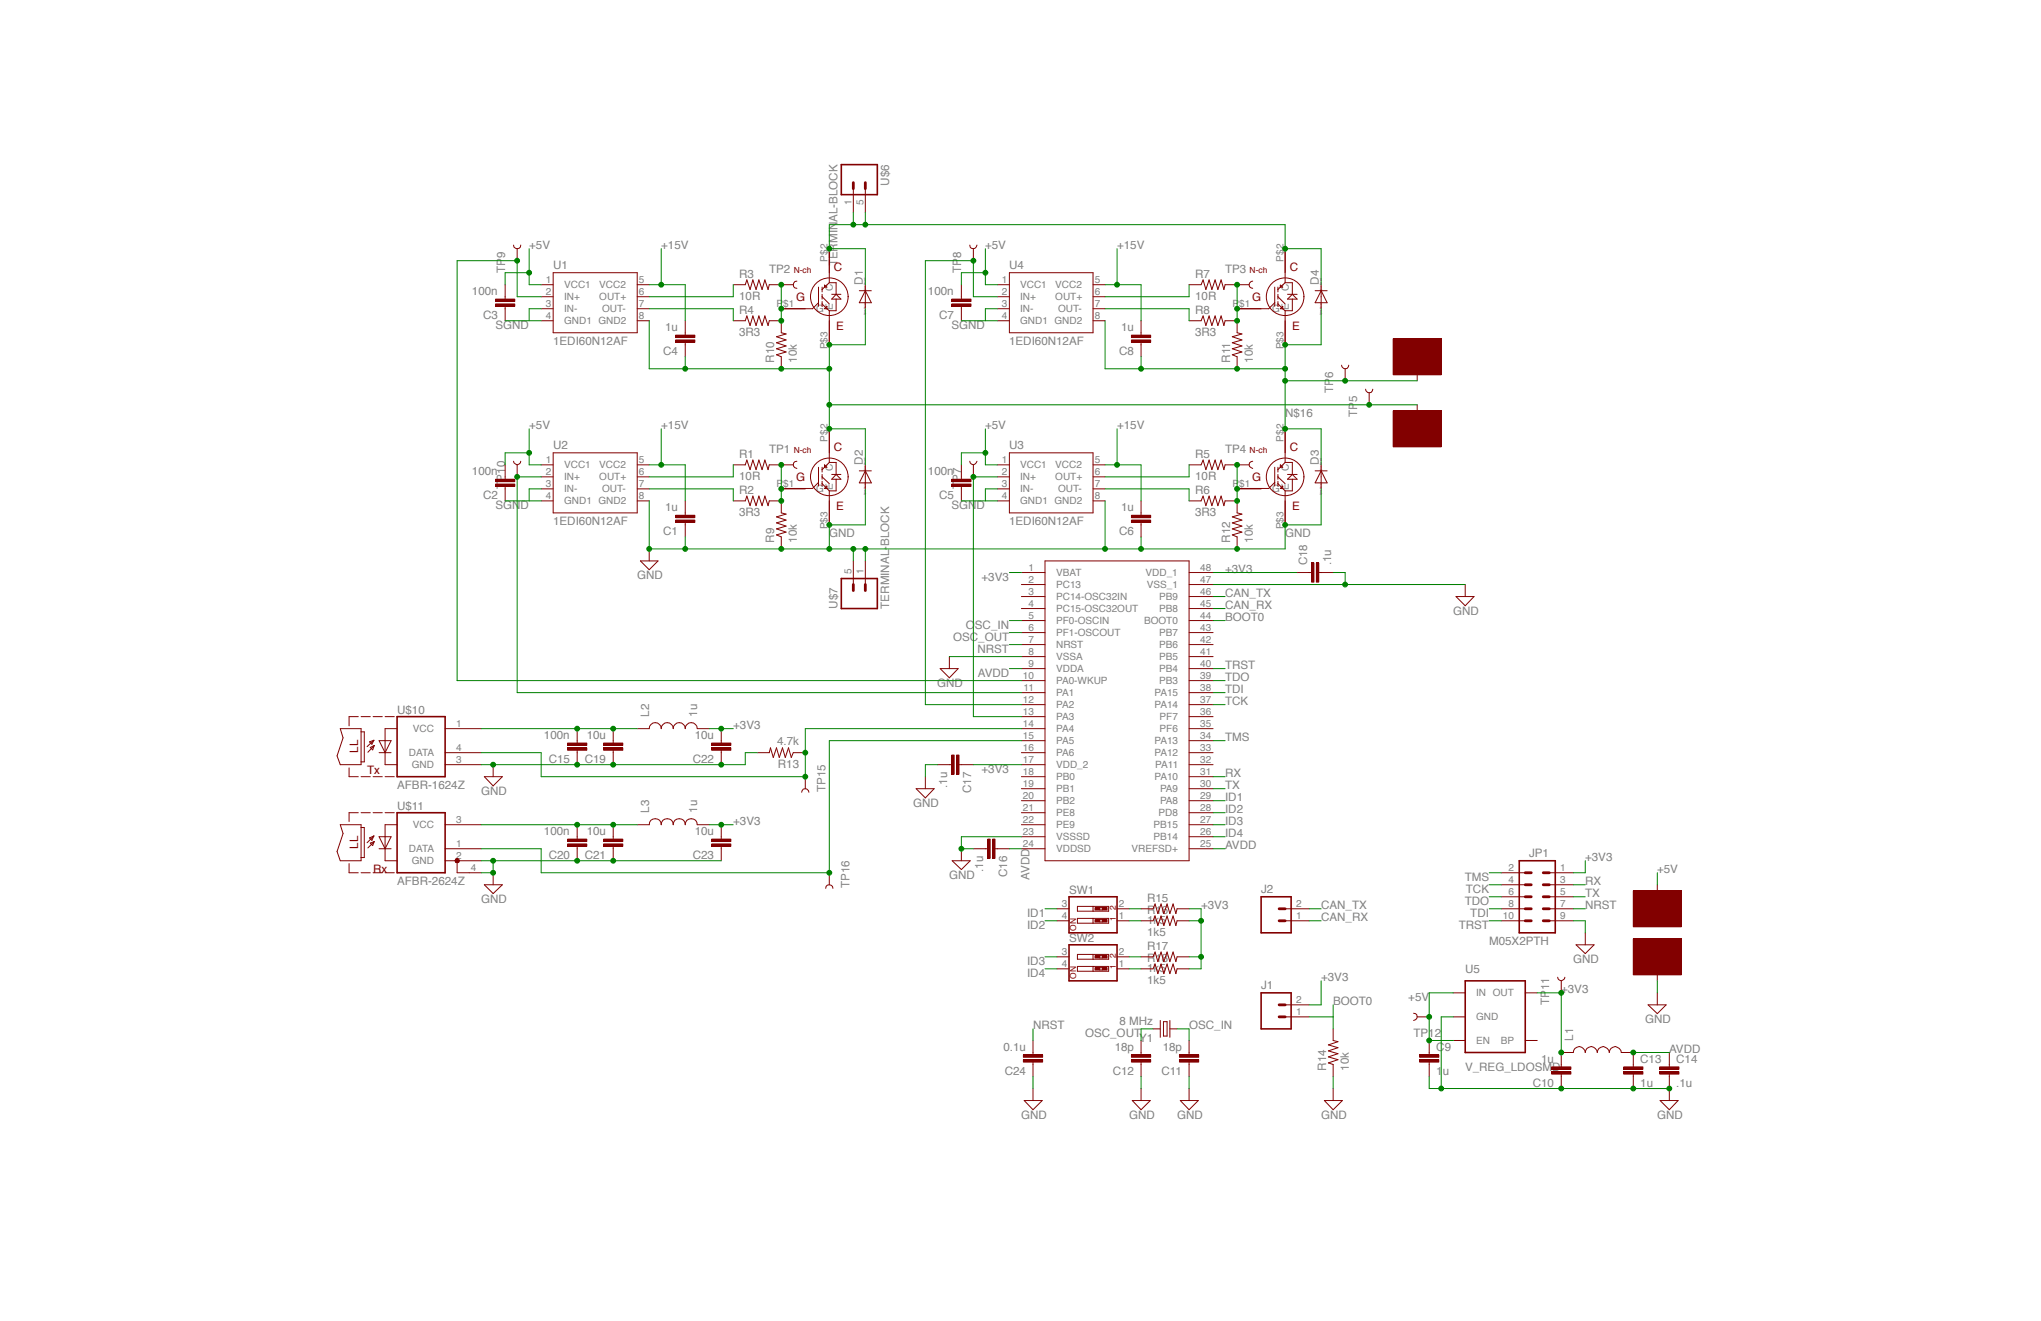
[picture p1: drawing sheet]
<svg xmlns="http://www.w3.org/2000/svg" width="432mm" height="279mm" viewBox="0 0 432 279" stroke-linecap="round" stroke-linejoin="round" font-family="sans-serif">
<defs><g id="words">
<g font-size="2.5" fill="#808080">
<text x="188.1" y="39.3" transform="rotate(-90 188.1 39.3)">U$6</text>
<text x="111.9" y="52.6">+5V</text>
<text x="139.9" y="52.6">+15V</text>
<text x="208.4" y="52.6">+5V</text>
<text x="236.3" y="52.6">+15V</text>
<text x="106.9" y="57.7" transform="rotate(-90 106.9 57.7)">TP9</text>
<text x="117" y="56.9">U1</text>
<text x="156.4" y="58.7">R3</text>
<text x="162.7" y="57.7">TP2</text>
<text x="177.2" y="56.3" transform="rotate(-90 177.2 56.3)">TERMINAL-BLOCK</text>
<text x="203.3" y="57.7" transform="rotate(-90 203.3 57.7)">TP8</text>
<text x="213.5" y="56.9">U4</text>
<text x="252.8" y="58.7">R7</text>
<text x="259.2" y="57.7">TP3</text>
<text x="99.8" y="62.4">100n</text>
<text x="156.4" y="63.5">10R</text>
<text x="182.5" y="60.2" transform="rotate(-90 182.5 60.2)">D1</text>
<text x="196.3" y="62.4">100n</text>
<text x="252.8" y="63.5">10R</text>
<text x="279" y="60.2" transform="rotate(-90 279 60.2)">D4</text>
<text x="102.2" y="67.4">C3</text>
<text x="104.8" y="69.6">SGND</text>
<text x="140.7" y="70">1u</text>
<text x="156.4" y="71.1">3R3</text>
<text x="156.4" y="66.3">R4</text>
<text x="198.7" y="67.4">C7</text>
<text x="201.3" y="69.6">SGND</text>
<text x="237.2" y="70">1u</text>
<text x="252.8" y="71.1">3R3</text>
<text x="252.8" y="66.3">R8</text>
<text x="117" y="72.9">1EDI60N12AF</text>
<text x="140.3" y="75.1">C4</text>
<text x="163.8" y="76.7" transform="rotate(-90 163.8 76.7)">R10</text>
<text x="168.6" y="76.7" transform="rotate(-90 168.6 76.7)">10k</text>
<text x="213.5" y="72.9">1EDI60N12AF</text>
<text x="236.8" y="75.1">C8</text>
<text x="260.2" y="76.7" transform="rotate(-90 260.2 76.7)">R11</text>
<text x="265" y="76.7" transform="rotate(-90 265 76.7)">10k</text>
<text x="282" y="83" transform="rotate(-90 282 83)">TP6</text>
<text x="271.9" y="88.1">N$16</text>
<text x="287.1" y="88.1" transform="rotate(-90 287.1 88.1)">TP5</text>
<text x="111.9" y="90.7">+5V</text>
<text x="117" y="95">U2</text>
<text x="139.9" y="90.7">+15V</text>
<text x="162.7" y="95.7">TP1</text>
<text x="208.4" y="90.7">+5V</text>
<text x="213.5" y="95">U3</text>
<text x="236.3" y="90.7">+15V</text>
<text x="259.2" y="95.7">TP4</text>
<text x="99.8" y="100.4">100n</text>
<text x="156.4" y="101.6">10R</text>
<text x="156.4" y="96.8">R1</text>
<text x="182.5" y="98.3" transform="rotate(-90 182.5 98.3)">D2</text>
<text x="196.3" y="100.4">100n</text>
<text x="252.8" y="101.6">10R</text>
<text x="252.8" y="96.8">R5</text>
<text x="279" y="98.3" transform="rotate(-90 279 98.3)">D3</text>
<text x="102.2" y="105.5">C2</text>
<text x="104.8" y="107.7">SGND</text>
<text x="106.9" y="103.3" transform="rotate(-90 106.9 103.3)">TP10</text>
<text x="156.4" y="104.4">R2</text>
<text x="198.7" y="105.5">C5</text>
<text x="201.3" y="107.7">SGND</text>
<text x="203.3" y="103.3" transform="rotate(-90 203.3 103.3)">TP7</text>
<text x="252.8" y="104.4">R6</text>
<text x="117" y="111">1EDI60N12AF</text>
<text x="140.3" y="113.1">C1</text>
<text x="140.7" y="108">1u</text>
<text x="156.4" y="109.2">3R3</text>
<text x="175.4" y="113.5">GND</text>
<text x="213.5" y="111">1EDI60N12AF</text>
<text x="236.8" y="113.1">C6</text>
<text x="237.2" y="108">1u</text>
<text x="252.8" y="109.2">3R3</text>
<text x="271.9" y="113.5">GND</text>
<text x="163.8" y="114.8" transform="rotate(-90 163.8 114.8)">R9</text>
<text x="168.6" y="114.8" transform="rotate(-90 168.6 114.8)">10k</text>
<text x="260.2" y="114.8" transform="rotate(-90 260.2 114.8)">R12</text>
<text x="265" y="114.8" transform="rotate(-90 265 114.8)">10k</text>
<text x="276.6" y="119.6" transform="rotate(-90 276.6 119.6)">C18</text>
<text x="281.7" y="119.6" transform="rotate(-90 281.7 119.6)">.1u</text>
<text x="134.8" y="122.4">GND</text>
<text x="207.6" y="122.9">+3V3</text>
<text x="259.2" y="121.1">+3V3</text>
<text x="177.2" y="128.7" transform="rotate(-90 177.2 128.7)">U$7</text>
<text x="188.1" y="128.7" transform="rotate(-90 188.1 128.7)">TERMINAL-BLOCK</text>
<text x="259.2" y="131.3">BOOT0</text>
<text x="259.2" y="126.2">CAN_TX</text>
<text x="259.2" y="128.7">CAN_RX</text>
<text x="307.4" y="130">GND</text>
<text x="201.6" y="135.6">OSC_OUT</text>
<text x="204.3" y="133">OSC_IN</text>
<text x="206.8" y="138.1">NRST</text>
<text x="206.9" y="143.2">AVDD</text>
<text x="259.2" y="144">TDO</text>
<text x="259.2" y="141.4">TRST</text>
<text x="198.3" y="145.2">GND</text>
<text x="259.2" y="149">TCK</text>
<text x="259.2" y="146.5">TDI</text>
<text x="84" y="150.9">U$10</text>
<text x="137.3" y="151.6" transform="rotate(-90 137.3 151.6)">L2</text>
<text x="147.5" y="151.6" transform="rotate(-90 147.5 151.6)">1u</text>
<text x="155.1" y="154.1">+3V3</text>
<text x="115.1" y="156.3">100n</text>
<text x="116.1" y="161.3">C15</text>
<text x="123.7" y="161.3">C19</text>
<text x="124.1" y="156.3">10u</text>
<text x="146.6" y="161.3">C22</text>
<text x="147" y="156.3">10u</text>
<text x="164.4" y="157.7">4.7k</text>
<text x="259.2" y="156.6">TMS</text>
<text x="84" y="166.8">AFBR-1624Z</text>
<text x="164.6" y="162.5">R13</text>
<text x="174.6" y="167.6" transform="rotate(-90 174.6 167.6)">TP15</text>
<text x="200.4" y="166.6" transform="rotate(-90 200.4 166.6)">.1u</text>
<text x="205.5" y="167.7" transform="rotate(-90 205.5 167.7)">C17</text>
<text x="207.6" y="163.5">+3V3</text>
<text x="259.2" y="164.3">RX</text>
<text x="259.2" y="166.8">TX</text>
<text x="84" y="171.2">U$11</text>
<text x="101.8" y="168.1">GND</text>
<text x="137.3" y="171.9" transform="rotate(-90 137.3 171.9)">L3</text>
<text x="147.5" y="171.9" transform="rotate(-90 147.5 171.9)">1u</text>
<text x="193.2" y="170.6">GND</text>
<text x="259.2" y="169.3">ID1</text>
<text x="259.2" y="171.9">ID2</text>
<text x="115.1" y="176.6">100n</text>
<text x="124.1" y="176.6">10u</text>
<text x="147" y="176.6">10u</text>
<text x="155.1" y="174.4">+3V3</text>
<text x="259.2" y="179.5">AVDD</text>
<text x="259.2" y="174.4">ID3</text>
<text x="259.2" y="176.9">ID4</text>
<text x="116.1" y="181.6">C20</text>
<text x="123.7" y="181.6">C21</text>
<text x="146.6" y="181.6">C23</text>
<text x="200.8" y="185.8">GND</text>
<text x="208" y="184.4" transform="rotate(-90 208 184.4)">.1u</text>
<text x="213.1" y="185.5" transform="rotate(-90 213.1 185.5)">C16</text>
<text x="323.5" y="181.3">JP1</text>
<text x="335.3" y="182">+3V3</text>
<text x="350.6" y="184.6">+5V</text>
<text x="84" y="187.1">AFBR-2624Z</text>
<text x="101.8" y="190.9">GND</text>
<text x="179.7" y="187.9" transform="rotate(-90 179.7 187.9)">TP16</text>
<text x="217.8" y="186.1" transform="rotate(-90 217.8 186.1)">AVDD</text>
<text x="226.2" y="189">SW1</text>
<text x="242.7" y="190.7">R15</text>
<text x="266.8" y="188.9">J2</text>
<text x="309.9" y="186.3">TMS</text>
<text x="309.9" y="191.4">TDO</text>
<text x="310.1" y="188.9">TCK</text>
<text x="335.3" y="187.1">RX</text>
<text x="335.3" y="189.6">TX</text>
<text x="217.3" y="194">ID1</text>
<text x="217.3" y="196.5">ID2</text>
<text x="242.7" y="195.5">1k5</text>
<text x="242.7" y="193.2">R16</text>
<text x="254.1" y="192.2">+3V3</text>
<text x="279.5" y="192.2">CAN_TX</text>
<text x="279.5" y="194.7">CAN_RX</text>
<text x="308.6" y="196.5">TRST</text>
<text x="311.1" y="194">TDI</text>
<text x="335.3" y="192.2">NRST</text>
<text x="226.2" y="199.2">SW2</text>
<text x="242.7" y="198">1k5</text>
<text x="242.7" y="200.8">R17</text>
<text x="242.7" y="203.4">R18</text>
<text x="315" y="199.8">M05X2PTH</text>
<text x="332.8" y="203.6">GND</text>
<text x="217.3" y="204.1">ID3</text>
<text x="217.3" y="206.6">ID4</text>
<text x="242.7" y="205.6">1k5</text>
<text x="242.7" y="208.2">1k5</text>
<text x="266.8" y="209.2">J1</text>
<text x="279.5" y="207.4">+3V3</text>
<text x="310" y="205.9">U5</text>
<text x="330.3" y="209.9">+3V3</text>
<text x="282" y="212.5">BOOT0</text>
<text x="297.9" y="211.7">+5V</text>
<text x="327.7" y="212.5" transform="rotate(-90 327.7 212.5)">TP11</text>
<text x="218.6" y="217.6">NRST</text>
<text x="229.6" y="219.3">OSC_OUT</text>
<text x="236.8" y="216.8">8 MHz</text>
<text x="241" y="220.3">Y1</text>
<text x="251.6" y="217.6">OSC_IN</text>
<text x="299" y="219.3">TP12</text>
<text x="332.8" y="220.1" transform="rotate(-90 332.8 220.1)">L1</text>
<text x="348" y="216.3">GND</text>
<text x="212.3" y="222.2">0.1u</text>
<text x="212.6" y="227.3">C24</text>
<text x="235.4" y="227.3">C12</text>
<text x="235.8" y="222.2">18p</text>
<text x="245.7" y="227.3">C11</text>
<text x="246" y="222.2">18p</text>
<text x="280.5" y="226.4" transform="rotate(-90 280.5 226.4)">R14</text>
<text x="285.3" y="226.4" transform="rotate(-90 285.3 226.4)">10k</text>
<text x="303.9" y="227.3">1u</text>
<text x="303.9" y="222.2">C9</text>
<text x="310" y="226.4">V_REG_LDOSMD</text>
<text x="326" y="224.8">1u</text>
<text x="347" y="224.8">C13</text>
<text x="353.1" y="222.6">AVDD</text>
<text x="354.6" y="224.8">C14</text>
<text x="324.3" y="229.9">C10</text>
<text x="347" y="229.9">1u</text>
<text x="354.6" y="229.9">.1u</text>
<text x="216" y="236.6">GND</text>
<text x="238.9" y="236.6">GND</text>
<text x="249" y="236.6">GND</text>
<text x="279.5" y="236.6">GND</text>
<text x="350.6" y="236.6">GND</text>
</g>
<g font-size="2.5" fill="#820000">
<text x="176.4" y="57.2">C</text>
<text x="272.9" y="57.2">C</text>
<text x="168.4" y="63.7">G</text>
<text x="264.9" y="63.7">G</text>
<text x="176.9" y="69.7">E</text>
<text x="273.4" y="69.7">E</text>
<text x="176.4" y="95.3">C</text>
<text x="272.9" y="95.3">C</text>
<text x="168.4" y="101.8">G</text>
<text x="264.9" y="101.8">G</text>
<text x="176.9" y="107.8">E</text>
<text x="273.4" y="107.8">E</text>
<text x="75.8" y="159.2" transform="rotate(-90 75.8 159.2)">LL</text>
<text x="77.7" y="163.6">Tx</text>
<text x="75.8" y="179.5" transform="rotate(-90 75.8 179.5)">LL</text>
<text x="78.9" y="184.6">Rx</text>
</g>
<g font-size="2.1" fill="#808080">
<text x="180.1" y="43.4" transform="rotate(-90 180.1 43.4)">1</text>
<text x="182.7" y="43.4" transform="rotate(-90 182.7 43.4)">5</text>
<text x="115.5" y="59.8">1</text>
<text x="135.1" y="59.8">5</text>
<text x="175.1" y="55.3" transform="rotate(-90 175.1 55.3)">P$2</text>
<text x="211.9" y="59.8">1</text>
<text x="231.6" y="59.8">5</text>
<text x="271.5" y="55.3" transform="rotate(-90 271.5 55.3)">P$2</text>
<text x="115.5" y="62.4">2</text>
<text x="115.5" y="64.9">3</text>
<text x="119.4" y="61">VCC1</text>
<text x="119.4" y="63.5">IN+</text>
<text x="126.8" y="63.5">OUT+</text>
<text x="126.8" y="61">VCC2</text>
<text x="135.1" y="64.9">7</text>
<text x="135.1" y="62.4">6</text>
<text x="164.3" y="64.9">P$1</text>
<text x="176.2" y="65.5" transform="rotate(-90 176.2 65.5)">E</text>
<text x="176.2" y="61.5" transform="rotate(-90 176.2 61.5)">C</text>
<text x="211.9" y="62.4">2</text>
<text x="211.9" y="64.9">3</text>
<text x="215.8" y="61">VCC1</text>
<text x="215.8" y="63.5">IN+</text>
<text x="223.3" y="63.5">OUT+</text>
<text x="223.3" y="61">VCC2</text>
<text x="231.6" y="64.9">7</text>
<text x="231.6" y="62.4">6</text>
<text x="260.7" y="64.9">P$1</text>
<text x="272.6" y="65.5" transform="rotate(-90 272.6 65.5)">E</text>
<text x="272.6" y="61.5" transform="rotate(-90 272.6 61.5)">C</text>
<text x="115.5" y="67.5">4</text>
<text x="119.4" y="66">IN-</text>
<text x="119.4" y="68.6">GND1 GND2</text>
<text x="127.4" y="66">OUT-</text>
<text x="135.1" y="67.5">8</text>
<text x="172.7" y="66">G</text>
<text x="211.9" y="67.5">4</text>
<text x="215.8" y="66">IN-</text>
<text x="215.8" y="68.6">GND1 GND2</text>
<text x="223.8" y="66">OUT-</text>
<text x="231.6" y="67.5">8</text>
<text x="269.1" y="66">G</text>
<text x="175.1" y="73.9" transform="rotate(-90 175.1 73.9)">P$3</text>
<text x="271.5" y="73.9" transform="rotate(-90 271.5 73.9)">P$3</text>
<text x="175.1" y="93.4" transform="rotate(-90 175.1 93.4)">P$2</text>
<text x="271.5" y="93.4" transform="rotate(-90 271.5 93.4)">P$2</text>
<text x="115.5" y="97.9">1</text>
<text x="115.5" y="100.5">2</text>
<text x="119.4" y="99">VCC1</text>
<text x="119.4" y="101.6">IN+</text>
<text x="126.8" y="101.6">OUT+</text>
<text x="126.8" y="99">VCC2</text>
<text x="135.1" y="100.5">6</text>
<text x="135.1" y="97.9">5</text>
<text x="176.2" y="99.6" transform="rotate(-90 176.2 99.6)">C</text>
<text x="211.9" y="97.9">1</text>
<text x="211.9" y="100.5">2</text>
<text x="215.8" y="99">VCC1</text>
<text x="215.8" y="101.6">IN+</text>
<text x="223.3" y="101.6">OUT+</text>
<text x="223.3" y="99">VCC2</text>
<text x="231.6" y="100.5">6</text>
<text x="231.6" y="97.9">5</text>
<text x="272.6" y="99.6" transform="rotate(-90 272.6 99.6)">C</text>
<text x="115.5" y="103">3</text>
<text x="115.5" y="105.5">4</text>
<text x="119.4" y="104.1">IN-</text>
<text x="119.4" y="106.6">GND1 GND2</text>
<text x="127.4" y="104.1">OUT-</text>
<text x="135.1" y="105.5">8</text>
<text x="135.1" y="103">7</text>
<text x="164.3" y="103">P$1</text>
<text x="172.7" y="104.1">G</text>
<text x="176.2" y="103.6" transform="rotate(-90 176.2 103.6)">E</text>
<text x="211.9" y="103">3</text>
<text x="211.9" y="105.5">4</text>
<text x="215.8" y="104.1">IN-</text>
<text x="215.8" y="106.6">GND1 GND2</text>
<text x="223.8" y="104.1">OUT-</text>
<text x="231.6" y="105.5">8</text>
<text x="231.6" y="103">7</text>
<text x="260.7" y="103">P$1</text>
<text x="269.1" y="104.1">G</text>
<text x="272.6" y="103.6" transform="rotate(-90 272.6 103.6)">E</text>
<text x="175.1" y="111.9" transform="rotate(-90 175.1 111.9)">P$3</text>
<text x="271.5" y="111.9" transform="rotate(-90 271.5 111.9)">P$3</text>
<text x="180.1" y="121.3" transform="rotate(-90 180.1 121.3)">5</text>
<text x="182.7" y="121.3" transform="rotate(-90 182.7 121.3)">1</text>
<text x="217.6" y="120.8">1</text>
<text x="217.6" y="123.3">2</text>
<text x="217.6" y="125.8">3</text>
<text x="223.4" y="121.9">VBAT</text>
<text x="223.4" y="124.4">PC13</text>
<text x="242.4" y="121.9">VDD_1</text>
<text x="242.6" y="124.4">VSS_1</text>
<text x="253.9" y="125.8">46</text>
<text x="253.9" y="123.3">47</text>
<text x="253.9" y="120.8">48</text>
<text x="217.6" y="128.4">4</text>
<text x="217.6" y="130.9">5</text>
<text x="223.4" y="127">PC14-OSC32IN</text>
<text x="223.4" y="129.5">PC15-OSC32OUT</text>
<text x="245.3" y="129.5">PB8</text>
<text x="245.3" y="127">PB9</text>
<text x="253.9" y="130.9">44</text>
<text x="253.9" y="128.4">45</text>
<text x="217.6" y="133.4">6</text>
<text x="217.6" y="136">7</text>
<text x="223.4" y="132">PF0-OSCIN</text>
<text x="223.4" y="134.6">PF1-OSCOUT</text>
<text x="223.4" y="137.1">NRST</text>
<text x="242" y="132">BOOT0</text>
<text x="245.3" y="137.1">PB6</text>
<text x="245.3" y="134.6">PB7</text>
<text x="253.9" y="136">42</text>
<text x="253.9" y="133.4">43</text>
<text x="216.4" y="143.6">10</text>
<text x="217.6" y="138.5">8</text>
<text x="217.6" y="141.1">9</text>
<text x="223.4" y="139.6">VSSA</text>
<text x="223.4" y="142.2">VDDA</text>
<text x="245.3" y="142.2">PB4</text>
<text x="245.3" y="139.6">PB5</text>
<text x="253.9" y="143.6">39</text>
<text x="253.9" y="141.1">40</text>
<text x="253.9" y="138.5">41</text>
<text x="216.4" y="148.7">12</text>
<text x="216.6" y="146.1">11</text>
<text x="223.4" y="144.7">PA0-WKUP</text>
<text x="223.4" y="147.3">PA1</text>
<text x="223.4" y="149.8">PA2</text>
<text x="244.2" y="149.8">PA14</text>
<text x="244.2" y="147.3">PA15</text>
<text x="245.3" y="144.7">PB3</text>
<text x="253.9" y="148.7">37</text>
<text x="253.9" y="146.1">38</text>
<text x="87.3" y="154.9">VCC</text>
<text x="96.5" y="153.8">1</text>
<text x="216.4" y="151.2">13</text>
<text x="216.4" y="153.8">14</text>
<text x="223.4" y="152.3">PA3</text>
<text x="223.4" y="154.9">PA4</text>
<text x="245.3" y="152.3">PF7</text>
<text x="245.3" y="154.9">PF6</text>
<text x="253.9" y="151.2">36</text>
<text x="253.9" y="153.8">35</text>
<text x="86.5" y="159.9">DATA</text>
<text x="96.5" y="158.8">4</text>
<text x="96.5" y="161.4">3</text>
<text x="216.4" y="156.3">15</text>
<text x="216.4" y="158.8">16</text>
<text x="216.4" y="161.4">17</text>
<text x="223.4" y="157.4">PA5</text>
<text x="223.4" y="159.9">PA6</text>
<text x="244.2" y="159.9">PA12</text>
<text x="244.2" y="157.4">PA13</text>
<text x="253.9" y="161.4">32</text>
<text x="253.9" y="158.8">33</text>
<text x="253.9" y="156.3">34</text>
<text x="87.1" y="162.5">GND</text>
<text x="216.4" y="163.9">18</text>
<text x="216.4" y="166.4">19</text>
<text x="223.4" y="165">PB0</text>
<text x="223.4" y="167.6">PB1</text>
<text x="223.4" y="162.5">VDD_2</text>
<text x="244.2" y="165">PA10</text>
<text x="244.4" y="162.5">PA11</text>
<text x="245.4" y="167.6">PA9</text>
<text x="253.9" y="166.4">30</text>
<text x="253.9" y="163.9">31</text>
<text x="216.4" y="169">20</text>
<text x="216.4" y="171.5">21</text>
<text x="223.4" y="170.1">PB2</text>
<text x="223.4" y="172.6">PE8</text>
<text x="245.1" y="172.6">PD8</text>
<text x="245.4" y="170.1">PA8</text>
<text x="253.9" y="171.5">28</text>
<text x="253.9" y="169">29</text>
<text x="87.3" y="175.2">VCC</text>
<text x="96.5" y="174.1">3</text>
<text x="96.5" y="179.1">1</text>
<text x="216.4" y="174.1">22</text>
<text x="216.4" y="176.6">23</text>
<text x="216.4" y="179.1">24</text>
<text x="223.4" y="175.2">PE9</text>
<text x="223.4" y="177.7">VSSSD</text>
<text x="244.1" y="177.7">PB14</text>
<text x="244.1" y="175.2">PB15</text>
<text x="253.9" y="179.1">25</text>
<text x="253.9" y="176.6">26</text>
<text x="253.9" y="174.1">27</text>
<text x="86.5" y="180.2">DATA</text>
<text x="87.1" y="182.8">GND</text>
<text x="96.5" y="181.7">2</text>
<text x="99.6" y="184.2">4</text>
<text x="223.4" y="180.2">VDDSD</text>
<text x="239.4" y="180.2">VREFSD+</text>
<text x="319.1" y="184.2">2</text>
<text x="330.1" y="184.2">1</text>
<text x="224.6" y="191.8">3</text>
<text x="236.7" y="191.8">2</text>
<text x="274.2" y="191.8">2</text>
<text x="319.1" y="191.8">8</text>
<text x="319.1" y="189.3">6</text>
<text x="319.1" y="186.7">4</text>
<text x="330.1" y="191.8">7</text>
<text x="330.1" y="189.3">5</text>
<text x="330.1" y="186.7">3</text>
<text x="224.6" y="194.4">4</text>
<text x="236.7" y="194.4">1</text>
<text x="274.2" y="194.4">1</text>
<text x="317.9" y="194.4">10</text>
<text x="330.1" y="194.4">9</text>
<text x="224.6" y="202">3</text>
<text x="236.7" y="202">2</text>
<text x="224.6" y="204.5">4</text>
<text x="236.7" y="204.5">1</text>
<text x="274.2" y="214.7">1</text>
<text x="274.2" y="212.1">2</text>
<text x="312.3" y="210.7">IN OUT</text>
<text x="312.3" y="215.8">GND</text>
<text x="312.3" y="220.9">EN</text>
<text x="317.5" y="220.9">BP</text>
</g>
<g font-size="1.8" fill="#820000">
<text x="167.9" y="57.7">N-ch</text>
<text x="264.4" y="57.7">N-ch</text>
<text x="167.9" y="95.8">N-ch</text>
<text x="264.4" y="95.8">N-ch</text>
<text x="227.7" y="196.9" transform="rotate(-90 227.7 196.9)">ON</text>
<text x="236.1" y="194.8" transform="rotate(-90 236.1 194.8)">1</text>
<text x="236.1" y="192.6" transform="rotate(-90 236.1 192.6)">2</text>
<text x="236.1" y="202.7" transform="rotate(-90 236.1 202.7)">2</text>
<text x="227.7" y="207" transform="rotate(-90 227.7 207)">ON</text>
<text x="236.1" y="205" transform="rotate(-90 236.1 205)">1</text>
</g>
<g font-size=".5" fill="#810082">
<text x="183.2" y="61.6" transform="rotate(-90 183.2 61.6)">SpiceOrder 2</text>
<text x="279.7" y="61.6" transform="rotate(-90 279.7 61.6)">SpiceOrder 2</text>
<text x="183.2" y="66.7" transform="rotate(-90 183.2 66.7)">SpiceOrder 1</text>
<text x="279.7" y="66.7" transform="rotate(-90 279.7 66.7)">SpiceOrder 1</text>
<text x="183.2" y="99.7" transform="rotate(-90 183.2 99.7)">SpiceOrder 2</text>
<text x="279.7" y="99.7" transform="rotate(-90 279.7 99.7)">SpiceOrder 2</text>
<text x="183.2" y="104.8" transform="rotate(-90 183.2 104.8)">SpiceOrder 1</text>
<text x="279.7" y="104.8" transform="rotate(-90 279.7 104.8)">SpiceOrder 1</text>
</g>
</g></defs>
<g fill="none" stroke="#820000" stroke-width=".21">
<path d="M114.5 98.3h2.5M117 95.8h17.8v12.7h-17.8zM134.8 98.3h2.6M173.2 98.8v4M173.9 98.8v1M174.4 98.3l.5 .5h-.5zM175.5 97.8l-1.6 1.5M175.5 97.8h1.4v2.6M175.5 90.6v7.2M106.9 100.9v.5M106.9 102.9v.5M114.5 103.4h2.5"/>
<path d="M114.5 100.9h2.5M114.5 105.9h2.5M134.8 103.4h2.6M134.8 100.9h2.6M134.8 105.9h2.6M165.3 103.4h5.1M173.2 102l-1.3 1.3h-6.7M173.9 100.4v1M173.9 101.8v1M173.9 102.3l1.6 1.5M173.9 100.9l1.6 1.4M174.9 102.8v.5h-.5z"/>
<path d="M175.5 103.8v7.3M176 100.4h1.9M176.9 100.4l1 1h-1.9zM176.9 101.4v2.4h-1.4M221.1 118.6h30.5v63.5h-30.5zM216.1 121.1h5M216.1 123.6h5M216.1 126.2h5M216.1 128.7h5M216.1 131.3h5M216.1 133.8h5M216.1 136.3h5"/>
<path d="M216.1 138.9h5M251.6 121.1h5M251.6 123.6h5M251.6 126.2h5M251.6 128.7h5M251.6 131.3h5M251.6 133.8h5M251.6 136.3h5M251.6 138.9h5M216.1 141.4h5M216.1 144h5M216.1 146.5h5"/>
<path d="M216.1 149h5M216.1 151.6h5M216.1 154.1h5M216.1 156.7h5M216.1 159.2h5M251.6 141.4h5M251.6 144h5M251.6 146.5h5M251.6 149h5M251.6 151.6h5M251.6 154.1h5M251.6 156.7h5"/>
<path d="M251.6 159.2h5M216.1 164.3h5M216.1 166.8h5M216.1 169.4h5M216.1 171.9h5M216.1 174.4h5M216.1 177h5M216.1 179.5h5M216.1 161.7h5M251.6 164.3h5M251.6 166.8h5M251.6 169.4h5"/>
<path d="M251.6 171.9h5M251.6 174.4h5M251.6 177h5M251.6 179.5h5M251.6 161.7h5"/>
<circle cx="175.5" cy="100.9" r="4"/>
</g>
<path d="M104.8 101.3h4.1v.6h-4.1z" fill="#820000"/>
<path d="M104.8 101.4h4.1v.5h-4.1z" fill="none" stroke="#820000" stroke-width=".21"/>
<path d="M104.8 102.4h4.1v.5h-4.1z" fill="#820000"/>
<path d="M106.9 98.3v2.6M104.8 102.4h4.1v.5h-4.1zM106.9 103.4v2.5M145 108.5v.5M145 110.5v.5" fill="none" stroke="#820000" stroke-width=".21"/>
<path d="M142.9 109h4.1v.5h-4.1z" fill="#820000"/>
<path d="M142.9 109h4.1v.5h-4.1z" fill="none" stroke="#820000" stroke-width=".21"/>
<path d="M142.9 110h4.1v.5h-4.1z" fill="#820000"/>
<g fill="none" stroke="#820000" stroke-width=".21">
<path d="M117 57.7h17.8v12.7h-17.8zM175.5 59.8l-1.1 .9M175.5 59.8h1.4v2.5M175.5 52.5v7.3M106.9 62.8v.5M106.9 64.8v.5M114.5 65.3h2.5M114.5 60.2h2.5M114.5 62.8h2.5M114.5 67.8h2.5M134.8 65.3h2.6M134.8 60.2h2.6"/>
<path d="M134.8 62.8h2.6M134.8 67.8h2.6M173.2 60.7v4.1M173.2 64l-1.3 1.3h-6.7M173.9 60.7v1M173.9 62.3v1M173.9 63.8v1M173.9 64.3l1 1M173.9 62.8l1.6 1.5M174.4 60.7l-.5 .5M174.4 60.3l.5 .4h-.5zM174.4 65.3l.5-.5v.5z"/>
<path d="M174.9 65.3l.6 .4M175.5 65.7v7.3M176 62.3h1.9M176.9 62.3l1 1h-1.9zM176.9 63.3v2.4h-1.4M155.1 98.3h2.6l.3-1 .7 2 .6-2 .7 2 .5-2 .7 2 .6-2 .7 2 .3-1h2.5M142.9 110h4.1v.5h-4.1zM145 105.9v2.6M145 111v2.6M155.1 105.9h2.6l.3-1 .7 2.1 .6-2.1 .7 2.1 .5-2.1 .7 2.1 .6-2.1 .7 2.1 .3-1.1h2.5"/>
<circle cx="175.5" cy="62.8" r="4"/>
</g>
<path d="M104.8 63.2h4.1v.6h-4.1z" fill="#820000"/>
<path d="M104.8 63.3h4.1v.5h-4.1z" fill="none" stroke="#820000" stroke-width=".21"/>
<path d="M104.8 64.3h4.1v.5h-4.1z" fill="#820000"/>
<path d="M104.8 64.3h4.1v.5h-4.1zM106.9 60.2v2.6M106.9 65.3v2.5M145 70.4v.5M145 72.4v.5" fill="none" stroke="#820000" stroke-width=".21"/>
<path d="M142.9 70.9h4.1v.5h-4.1z" fill="#820000"/>
<path d="M142.9 70.9h4.1v.5h-4.1z" fill="none" stroke="#820000" stroke-width=".21"/>
<path d="M142.9 71.9h4.1v.5h-4.1z" fill="#820000"/>
<g fill="none" stroke="#820000" stroke-width=".21">
<path d="M142.9 71.9h4.1v.5h-4.1zM145 67.8v2.6M145 72.9v2.6M155.1 60.2h2.6l.3-1 .7 2 .6-2 .7 2 .5-2 .7 2 .6-2 .7 2 .3-1h2.5M155.1 67.8h2.6l.3-1 .7 2.1 .6-2.1 .7 2.1 .5-2.1 .7 2.1 .6-2.1 .7 2.1 .3-1.1h2.5M211 98.3h2.6M213.6 95.8h17.6v12.7h-17.6zM231.2 98.3h2.6M269.7 98.8v4M270.4 98.8v1M270.9 98.3l.5 .5h-.5zM271.9 97.8l-1.5 1.5"/>
<path d="M271.9 97.8h1.5v2.6M271.9 90.6v7.2M203.4 100.9v.5M203.4 102.9v.5M211 103.4h2.6M211 100.9h2.6M211 105.9h2.6M231.2 103.4h2.6M231.2 100.9h2.6M231.2 105.9h2.6M261.7 103.4h5.1M269.7 102l-1.3 1.3h-6.8"/>
<path d="M270.4 100.4v1M270.4 101.8v1M270.4 102.3l1.5 1.5M270.4 100.9l1.5 1.4M271.4 102.8v.5h-.5zM271.9 103.8v7.3M272.4 100.4h2M273.4 100.4l1 1h-2zM273.4 101.4v2.4h-1.5"/>
<circle cx="271.9" cy="100.9" r="4"/>
</g>
<path d="M201.3 101.3h4.1v.6h-4.1z" fill="#820000"/>
<path d="M201.4 101.4h4v.5h-4z" fill="none" stroke="#820000" stroke-width=".21"/>
<path d="M201.3 102.4h4.1v.5h-4.1z" fill="#820000"/>
<path d="M203.4 98.3v2.6M201.4 102.4h4v.5h-4zM203.4 103.4v2.5M241.4 108.5v.5M241.4 110.5v.5" fill="none" stroke="#820000" stroke-width=".21"/>
<path d="M239.4 109h4v.5h-4z" fill="#820000"/>
<path d="M239.4 109h4v.5h-4z" fill="none" stroke="#820000" stroke-width=".21"/>
<path d="M239.4 110h4v.5h-4z" fill="#820000"/>
<g fill="none" stroke="#820000" stroke-width=".21">
<path d="M213.6 57.7h17.6v12.7h-17.6zM271.9 59.8l-1 .9M271.9 59.8h1.5v2.5M271.9 52.5v7.3M203.4 62.8v.5M203.4 64.8v.5M211 65.3h2.6M211 60.2h2.6M211 62.8h2.6M211 67.8h2.6M231.2 65.3h2.6M231.2 60.2h2.6"/>
<path d="M231.2 62.8h2.6M231.2 67.8h2.6M269.7 60.7v4.1M269.7 64l-1.3 1.3h-6.8M270.4 60.7v1M270.4 62.3v1M270.4 63.8v1M270.4 64.3l1 1M270.4 62.8l1.5 1.5M270.9 60.7l-.5 .5M270.9 60.3l.5 .4h-.5zM270.9 65.3l.5-.5v.5z"/>
<path d="M271.4 65.3l.5 .4M271.9 65.7v7.3M272.4 62.3h2M272.4 63.3l1-1 1 1zM273.4 63.3v2.4h-1.5M251.6 98.3h2.5l.4-1 .6 2 .7-2 .6 2 .7-2 .6 2 .6-2 .6 2 .3-1h2.5M239.4 110h4v.5h-4zM241.4 105.9v2.6M241.4 111v2.6M251.6 105.9h2.5l.4-1 .6 2.1 .7-2.1 .6 2.1 .7-2.1 .6 2.1 .6-2.1 .6 2.1 .3-1.1h2.5"/>
<circle cx="271.9" cy="62.8" r="4"/>
</g>
<path d="M201.3 63.2h4.1v.6h-4.1z" fill="#820000"/>
<path d="M201.4 63.3h4v.5h-4z" fill="none" stroke="#820000" stroke-width=".21"/>
<path d="M201.3 64.3h4.1v.5h-4.1z" fill="#820000"/>
<path d="M201.4 64.3h4v.5h-4zM203.4 60.2v2.6M203.4 65.3v2.5M241.4 70.4v.5M241.4 72.4v.5" fill="none" stroke="#820000" stroke-width=".21"/>
<path d="M239.4 70.9h4v.5h-4z" fill="#820000"/>
<path d="M239.4 70.9h4v.5h-4z" fill="none" stroke="#820000" stroke-width=".21"/>
<path d="M239.4 71.9h4v.5h-4z" fill="#820000"/>
<g fill="none" stroke="#820000" stroke-width=".21">
<path d="M180.5 39.9v5.1M183.1 39.9v5.1M168.6 59.5a.76 .76 0 0 0-.8 .7 .76 .76 0 0 0 .8 .8M265 59.5h-.3l-.3 .4-.1 .3 .1 .4 .6 .4M165.3 60.2h2.5M165.3 67.8v2.6l1 .2-2 .6 2 .7-2 .6 2 .7-2 .6 2 .6-2 .6 1 .5v2.5M239.4 71.9h4v.5h-4zM241.4 67.8v2.6M241.4 72.9v2.6M251.6 60.2h2.5l.4-1 .6 2 .7-2 .6 2 .7-2 .6 2 .6-2 .6 2 .3-1h5.1M251.6 67.8h2.5l.4-1 .6 2.1 .7-2.1 .6 2.1 .7-2.1 .6 2.1 .6-2.1 .6 2.1 .3-1.1h2.5v2.6l1 .2-2 .6 2 .7-2 .6 2 .7-2 .6 2 .6-2 .6 1 .5v2.5M283.8 77.2l.1 .4 .3 .3 .4 .1 .4-.1 .3-.7"/>
<path d="M284.6 78v2.5M165.3 98.3h2.5M168.6 97.6h-.4a.79 .79 0 0 0-.3 .9 .79 .79 0 0 0 .7 .6M261.7 98.3h2.6M265 97.6l-.6 .3a.8 .8 0 0 0 .6 1.2M288.9 82.3l.1 .4 .3 .3 .4 .1 .4-.1 .3-.7M289.7 83.1v2.5M165.3 105.9v2.6l1 .2-2 .6 2 .7-2 .6 2 .7-2 .6 2 .6-2 .6 1 .5v2.5M180.5 118.6v5M183.1 118.6v5M261.7 105.9v2.6l1 .2-2 .6 2 .7-2 .6 2 .7-2 .6 2 .6-2 .6 1 .5v2.5M307.4 210h2.6"/>
<path d="M307.4 215.1h2.6M322.7 210h2.5M302.4 222.6v.5M302.4 224.6v.5M307.4 220.1h2.6M322.7 220.1h2.5"/>
</g>
<path d="M178 34.8h7.6v6.4h-7.6zM178 122.4h7.6v6.3h-7.6zM310 207.5h12.7v15.1h-12.7z" fill="none" stroke="#820000" stroke-width=".34"/>
<path d="M180.5 38.6v1.3M183.1 38.6v1.3M180.5 123.6v1.3M183.1 123.6v1.3" fill="none" stroke="#820000" stroke-width=".59"/>
<path d="M300.3 224.1h4.1v.5h-4.1z" fill="#820000"/>
<path d="M300.3 224.1h4.1v.5h-4.1z" fill="none" stroke="#820000" stroke-width=".21"/>
<path d="M300.3 223.1h4.1v.5h-4.1z" fill="#820000"/>
<path d="M300.3 223.1h4.1v.5h-4.1zM302.4 220.1v2.5M302.4 225.1v2.6M330.3 225.1v.6M330.3 227.2v.5" fill="none" stroke="#820000" stroke-width=".21"/>
<path d="M328.3 225.6h4v.5h-4z" fill="#820000"/>
<path d="M328.3 225.7h4v.5h-4z" fill="none" stroke="#820000" stroke-width=".21"/>
<path d="M328.3 226.7h4v.5h-4z" fill="#820000"/>
<g fill="none" stroke="#820000" stroke-width=".21">
<path d="M108.6 51.8a.76 .76 0 0 0 .8 .8 .76 .76 0 0 0 .8-.8M109.4 52.6v2.5M205.2 51.8l.1 .5a.79 .79 0 0 0 .8 .3 .79 .79 0 0 0 .6-.8M205.9 52.6v2.5M108.6 97.6a.79 .79 0 0 0 .7 .6 .79 .79 0 0 0 .8-.3l.1-.3M109.4 98.3v2.6M205.2 97.6l.3 .5a.81 .81 0 0 0 1.2-.5M205.9 98.3v2.6M135.5 118.6h3.7l-1.8 1.9zM137.4 116.1v2.5M200.9 138.9v2.5M308 126.2h3.8l-1.8 1.9z"/>
<path d="M310 123.6v2.6M198.9 141.4h3.8l-1.8 2zM203.4 179.5v2.6M201.4 182.1h3.9l-1.9 1.8zM243.9 217.6h1.6M245.5 215.8v3.6M246.1 216.1h.8v3h-.8zM247.5 217.6h1.5M247.5 215.8v3.6M299.1 214.3l.4 .1a.79 .79 0 0 1 .3 .9 .79 .79 0 0 1-.7 .5M299.8 215.1h2.6M329.5 206.7l.4 .6a.81 .81 0 0 0 1.2-.6"/>
<path d="M330.3 207.5v2.5M251.6 222.6v.5M251.6 224.6v.5M328.3 226.7h4v.5h-4zM330.3 222.6v2.5M330.3 227.7v2.5M351.2 232.8h3.8l-1.8 1.9zM353.2 230.2v2.6"/>
</g>
<path d="M249.5 223.1h4.1v.5h-4.1z" fill="#820000"/>
<path d="M249.5 223.1h4.1v.5h-4.1z" fill="none" stroke="#820000" stroke-width=".21"/>
<path d="M249.5 224.1h4.1v.5h-4.1z" fill="#820000"/>
<path d="M241.4 222.6v.5M241.4 224.6v.5M249.5 224.1h4.1v.5h-4.1zM251.6 220.1v2.5M251.6 225.1v2.6" fill="none" stroke="#820000" stroke-width=".21"/>
<path d="M239.4 223.1h4v.5h-4z" fill="#820000"/>
<path d="M239.4 223.1h4v.5h-4z" fill="none" stroke="#820000" stroke-width=".21"/>
<path d="M239.4 224.1h4v.5h-4z" fill="#820000"/>
<path d="M239.4 224.1h4v.5h-4zM239.5 232.8h3.9l-2 1.9zM241.4 220.1v2.5M241.4 225.1v2.6M241.4 230.2v2.6M249.7 232.8h3.8l-1.9 1.9zM251.6 230.2v2.6M330.3 222.6h2.5a1.27 1.27 0 0 1 1.3-1.3 1.27 1.27 0 0 1 1.3 1.3 1.27 1.27 0 0 1 1.3-1.3 1.27 1.27 0 0 1 1.2 1.3 1.27 1.27 0 0 1 1.3-1.3 1.27 1.27 0 0 1 1.3 1.3 1.27 1.27 0 0 1 1.2-1.3 1.27 1.27 0 0 1 1.3 1.3h2.5M345.5 225.1v.6M345.5 227.2v.5" fill="none" stroke="#820000" stroke-width=".21"/>
<path d="M343.5 226.7h4.1v.5h-4.1z" fill="#820000"/>
<path d="M343.5 226.7h4.1v.5h-4.1z" fill="none" stroke="#820000" stroke-width=".21"/>
<path d="M343.5 225.6h4.1v.5h-4.1z" fill="#820000"/>
<path d="M343.5 225.7h4.1v.5h-4.1zM345.5 222.6v2.5M345.5 227.7v2.5M353.2 225.1v.6M353.2 227.2v.5" fill="none" stroke="#820000" stroke-width=".21"/>
<path d="M351.1 226.7h4.1v.5h-4.1z" fill="#820000"/>
<path d="M351.1 226.7h4.1v.5h-4.1z" fill="none" stroke="#820000" stroke-width=".21"/>
<path d="M351.1 225.6h4.1v.5h-4.1z" fill="#820000"/>
<path d="M208.5 179.5h.5M210.5 179.5h.5M271.9 215.1h5.1M271.9 212.5h5.1M282 217.6v2.5l1.1 .2-2.1 .7 2.1 .6-2.1 .7 2.1 .6-2.1 .6 2.1 .6-2.1 .7 1 .3v2.6M280.2 232.8h3.8l-2 1.9zM282 230.2v2.6M351.1 225.7h4.1v.5h-4.1zM353.2 222.6v2.5M353.2 227.7v2.5" fill="none" stroke="#820000" stroke-width=".21"/>
<path d="M266.8 210h6.4v7.6h-6.4z" fill="none" stroke="#820000" stroke-width=".34"/>
<path d="M270.6 212.5h1.3M270.6 215.1h1.3" fill="none" stroke="#820000" stroke-width=".59"/>
<path d="M209 177.5h.5v4h-.5z" fill="#820000"/>
<path d="M209 177.5h.5v4h-.5z" fill="none" stroke="#820000" stroke-width=".21"/>
<path d="M210 177.5h.5v4h-.5z" fill="#820000"/>
<path d="M200.9 161.7h.5M202.9 161.7h.5M205.9 179.5h2.6M210 177.5h.5v4h-.5zM211 179.5h2.6" fill="none" stroke="#820000" stroke-width=".21"/>
<path d="M201.3 159.7h.5v4h-.5z" fill="#820000"/>
<path d="M201.4 159.7h.5v4.1h-.5z" fill="none" stroke="#820000" stroke-width=".21"/>
<path d="M202.4 159.7h.5v4h-.5z" fill="#820000"/>
<path d="M277 121.1h.5M279 121.1h.5M202.4 159.7h.5v4.1h-.5zM198.3 161.7h2.6M203.4 161.7h2.5" fill="none" stroke="#820000" stroke-width=".21"/>
<path d="M278.5 119h.5v4.1h-.5z" fill="#820000"/>
<path d="M278.5 119.1h.5v4h-.5z" fill="none" stroke="#820000" stroke-width=".21"/>
<path d="M277.5 119h.5v4.1h-.5z" fill="#820000"/>
<g fill="none" stroke="#820000" stroke-width=".21">
<path d="M277.5 119.1h.5v4h-.5zM274.4 121.1h2.6M279.5 121.1h2.5M193.8 166.8h3.8l-1.8 2zM195.8 164.3v2.5M227.9 191.7h6.6v1h-6.6zM227.9 194.2h6.6v1.1h-6.6zM231.2 191.7v1M231.2 194.2v1.1M232.7 192h.5M232.7 192.5h.5M232.7 194.5h.5"/>
<path d="M232.7 195h.5"/>
</g>
<path d="M226.2 189.7h10.1v7.6h-10.1z" fill="none" stroke="#820000" stroke-width=".34"/>
<path d="M231.6 191.9h1.1v.5h-1.1z" fill="#820000"/>
<path d="M231.7 192h1v.5h-1z" fill="none" stroke="#820000" stroke-width=".21"/>
<path d="M233.2 191.9h1v.5h-1z" fill="#820000"/>
<path d="M233.2 192h1v.5h-1z" fill="none" stroke="#820000" stroke-width=".21"/>
<path d="M231.6 194.5h1.1v.5h-1.1z" fill="#820000"/>
<path d="M231.7 194.5h1v.5h-1z" fill="none" stroke="#820000" stroke-width=".21"/>
<path d="M233.2 194.5h1v.5h-1z" fill="#820000"/>
<g fill="none" stroke="#820000" stroke-width=".21">
<path d="M223.6 192.2h2.6M223.6 194.8h2.6M233.2 194.5h1v.5h-1zM236.3 192.2h2.6M236.3 194.8h2.6M227.9 201.9h6.6v1h-6.6zM227.9 204.4h6.6v1h-6.6zM231.2 201.9v1M231.2 204.4v1M232.7 202.1h.5M232.7 202.6h.5M232.7 204.7h.5"/>
<path d="M232.7 205.2h.5"/>
</g>
<path d="M226.2 199.8h10.1v7.7h-10.1z" fill="none" stroke="#820000" stroke-width=".34"/>
<path d="M231.6 202.1h1.1v.5h-1.1z" fill="#820000"/>
<path d="M231.7 202.1h1v.5h-1z" fill="none" stroke="#820000" stroke-width=".21"/>
<path d="M233.2 202.1h1v.5h-1z" fill="#820000"/>
<path d="M233.2 202.1h1v.5h-1z" fill="none" stroke="#820000" stroke-width=".21"/>
<path d="M231.6 204.6h1.1v.5h-1.1z" fill="#820000"/>
<path d="M231.7 204.7h1v.5h-1z" fill="none" stroke="#820000" stroke-width=".21"/>
<path d="M233.2 204.6h1v.5h-1z" fill="#820000"/>
<g fill="none" stroke="#820000" stroke-width=".21">
<path d="M181.8 61.5h2.5M183.1 61.5l1.2 2.5h-2.5zM183.1 60.2v5.1M278.2 61.5h2.6M279.5 61.5l1.3 2.5h-2.6zM279.5 60.2v5.1M181.8 99.6h2.5M183.1 98.3v5.1M183.1 99.6l1.2 2.5h-2.5zM278.2 99.6h2.6M279.5 99.6l1.3 2.5h-2.6zM279.5 98.3v5.1"/>
<path d="M241.4 192.2h2.5l.5-1 .6 2 .6-2 .6 2 .7-2 .6 2 .7-2 .6 2 .2-1h2.6M241.4 194.8h2.5l.5-1.1 .6 2.1 .6-2.1 .6 2.1 .7-2.1 .6 2.1 .7-2.1 .6 2.1 .2-1h2.6M223.6 202.4h2.6M223.6 204.9h2.6M233.2 204.7h1v.5h-1zM236.3 202.4h2.6M236.3 204.9h2.6M241.4 202.4h2.5l.5-1 .6 2 .6-2 .6 2 .7-2 .6 2 .7-2 .6 2 .2-1h2.6M241.4 204.9h2.5l.5-1 .6 2 .6-2 .6 2 .7-2 .6 2 .7-2 .6 2 .2-1h2.6"/>
</g>
<path d="M294.7 71.6h10.2v7.6h-10.2z" fill="#820000"/>
<path d="M294.7 71.6h10.2v7.7h-10.2zM299.8 75.5v5" fill="none" stroke="#820000" stroke-width=".21"/>
<path d="M294.7 86.9h10.2v7.6h-10.2z" fill="#820000"/>
<g fill="none" stroke="#820000" stroke-width=".21">
<path d="M294.7 86.9h10.2v7.6h-10.2zM299.8 85.6v5.1M72 154.1h4.4v7.6h-4.4l-.7-1.8 1.3-3.8zM75.8 151.6h-1.9v1.9M76.4 154.8h.7v6.3h-.7M76.4 151.6h1.9M78.2 156.9l.9-.3-.4 .8zM78.3 158.1l.9-.4-.4 .9zM78.9 151.6h2M79.1 156.6l-1.4 1.3M79.2 157.7l-1.4 1.4M80.2 156.7h2.5l-1.2 2.5z"/>
<path d="M80.2 159.2h2.5M81.5 151.6h1.9M84 154.1h-2.5v7.6h2.5M94.2 159.2h7.6M94.2 154.1h7.6M72 174.4h4.4v7.7h-4.4l-.7-2 1.3-3.8zM73.9 162.4v1.9h1.9M75.8 171.9h-1.9v1.9M76.4 164.3h1.9M76.4 175h.7v6.4h-.7M76.4 171.9h1.9M78.2 177.2l.9-.4-.4 .9z"/>
<path d="M78.3 178.3l.9-.3-.4 .8zM78.9 171.9h2M78.9 164.3h2M79.1 176.8l-1.4 1.4M79.2 178l-1.4 1.3M80.2 177h2.5l-1.2 2.5zM80.2 179.5h2.5M81.5 164.3h1.9M81.5 171.9h1.9M84 174.4h-2.5v7.7h2.5M94.2 161.7h7.6M73.9 182.6v2h1.9"/>
<path d="M76.4 184.6h1.9M78.9 184.6h2M81.5 184.6h1.9M96.7 182.1v2.5h2.6"/>
</g>
<path d="M84 151.6h10.2v12.7h-10.2zM84 171.9h10.2v12.7h-10.2z" fill="none" stroke="#820000" stroke-width=".34"/>
<path d="M96.4 181.7l.3-.2 .3 .2 .2 .3-.2 .4h-.6l-.1-.4 .5-.1-.5 .1z" fill-rule="evenodd" fill="#820000"/>
<g fill="none" stroke="#820000" stroke-width=".21">
<path d="M122.1 156.7v.5M122.1 158.7v.5M134.8 154.1h2.6a1.27 1.27 0 0 1 1.2-1.3 1.27 1.27 0 0 1 1.3 1.3 1.27 1.27 0 0 1 1.3-1.3 1.27 1.27 0 0 1 1.2 1.3 1.27 1.27 0 0 1 1.3-1.3 1.27 1.27 0 0 1 1.3 1.3 1.27 1.27 0 0 1 1.2-1.3 1.27 1.27 0 0 1 1.3 1.3h2.6M94.2 174.4h7.6M94.2 179.5h7.6M102.5 164.3h3.8l-2 1.9zM104.3 161.7v2.6M134.8 174.4h2.6a1.27 1.27 0 0 1 1.2-1.2 1.27 1.27 0 0 1 1.3 1.2 1.27 1.27 0 0 1 1.3-1.2 1.27 1.27 0 0 1 1.2 1.2 1.27 1.27 0 0 1 1.3-1.2 1.27 1.27 0 0 1 1.3 1.2 1.27 1.27 0 0 1 1.2-1.2 1.27 1.27 0 0 1 1.3 1.2h2.6M94.2 182.1h7.6M96.4 181.7l.3-.2 .3 .2 .2 .4-.2 .3h-.6l-.1-.3 .5-.1-.5 .1zM99.3 184.6h2.5M102.5 187.1h3.8l-2 1.9z"/>
<path d="M104.3 184.6v2.5"/>
</g>
<path d="M120.1 157.1h4v.5h-4z" fill="#820000"/>
<path d="M120.1 157.2h4v.5h-4z" fill="none" stroke="#820000" stroke-width=".21"/>
<path d="M120.1 158.2h4v.5h-4z" fill="#820000"/>
<path d="M120.1 158.2h4v.5h-4zM122.1 154.1v2.6M122.1 159.2v2.5M129.7 156.7v.5M129.7 158.7v.5" fill="none" stroke="#820000" stroke-width=".21"/>
<path d="M127.7 157.1h4v.5h-4z" fill="#820000"/>
<path d="M127.7 157.2h4.1v.5h-4.1z" fill="none" stroke="#820000" stroke-width=".21"/>
<path d="M127.7 158.2h4v.5h-4z" fill="#820000"/>
<path d="M127.7 158.2h4.1v.5h-4.1zM129.7 154.1v2.6M129.7 159.2v2.5M122.1 177v.5M122.1 179v.5" fill="none" stroke="#820000" stroke-width=".21"/>
<path d="M120.1 177.5h4v.5h-4z" fill="#820000"/>
<path d="M120.1 177.5h4v.5h-4z" fill="none" stroke="#820000" stroke-width=".21"/>
<path d="M120.1 178.5h4v.5h-4z" fill="#820000"/>
<path d="M120.1 178.5h4v.5h-4zM122.1 174.4v2.6M122.1 179.5v2.6M129.7 177v.5M129.7 179v.5" fill="none" stroke="#820000" stroke-width=".21"/>
<path d="M127.7 177.5h4v.5h-4z" fill="#820000"/>
<path d="M127.7 177.5h4.1v.5h-4.1z" fill="none" stroke="#820000" stroke-width=".21"/>
<path d="M127.7 178.5h4v.5h-4z" fill="#820000"/>
<path d="M152.6 156.7v.5M152.6 158.7v.5M127.7 178.5h4.1v.5h-4.1zM129.7 174.4v2.6M129.7 179.5v2.6" fill="none" stroke="#820000" stroke-width=".21"/>
<path d="M150.5 157.1h4.1v.5h-4.1z" fill="#820000"/>
<path d="M150.6 157.2h4v.5h-4z" fill="none" stroke="#820000" stroke-width=".21"/>
<path d="M150.5 158.2h4.1v.5h-4.1z" fill="#820000"/>
<path d="M150.6 158.2h4v.5h-4zM152.6 154.1v2.6M152.6 159.2v2.5M152.6 177v.5M152.6 179v.5" fill="none" stroke="#820000" stroke-width=".21"/>
<path d="M150.5 177.5h4.1v.5h-4.1z" fill="#820000"/>
<path d="M150.6 177.5h4v.5h-4z" fill="none" stroke="#820000" stroke-width=".21"/>
<path d="M150.5 178.5h4.1v.5h-4.1z" fill="#820000"/>
<path d="M150.6 178.5h4v.5h-4zM152.6 174.4v2.6M152.6 179.5v2.6M218.5 222.6v.5M218.5 224.6v.5" fill="none" stroke="#820000" stroke-width=".21"/>
<path d="M216.5 223.1h4.1v.5h-4.1z" fill="#820000"/>
<path d="M216.5 223.1h4.1v.5h-4.1z" fill="none" stroke="#820000" stroke-width=".21"/>
<path d="M216.5 224.1h4.1v.5h-4.1z" fill="#820000"/>
<path d="M216.5 224.1h4.1v.5h-4.1zM216.7 232.8h3.8l-2 1.9zM218.5 220.1v2.5M218.5 225.1v2.6M218.5 230.2v2.6" fill="none" stroke="#820000" stroke-width=".21"/>
<path d="M345.5 198.5h10.2v7.7h-10.2z" fill="#820000"/>
<path d="M345.5 198.6h10.2v7.6h-10.2zM350.6 202.4v5.1" fill="none" stroke="#820000" stroke-width=".21"/>
<path d="M345.5 188.4h10.2v7.6h-10.2z" fill="#820000"/>
<g fill="none" stroke="#820000" stroke-width=".21">
<path d="M160.2 159.2h2.6l.2-1 .6 2 .7-2 .6 2 .6-2 .6 2 .7-2 .6 2 .4-1h2.6M169.6 167.6l.3-.7 .5-.1 .3 .1 .3 .3 .1 .4M170.4 164.3v2.5M174.7 187.9l.1-.4a.79 .79 0 0 1 .8-.3 .79 .79 0 0 1 .6 .7M175.5 184.6v2.5M271.9 194.8h5.1M271.9 192.2h5.1M317.6 194.8h5.1M317.6 192.2h5.1M317.6 189.7h5.1M317.6 187.1h5.1M317.6 184.6h5.1"/>
<path d="M327.8 194.8h5M327.8 192.2h5M327.8 189.7h5M327.8 187.1h5M327.8 184.6h5M333.4 199.8h3.8l-1.8 1.9zM335.4 197.3v2.5M345.5 188.4h10.2v7.6h-10.2zM350.6 187.1v5.1M348.7 212.5h3.8l-1.9 1.9zM350.6 210v2.5"/>
</g>
<path d="M266.8 189.7h6.4v7.6h-6.4zM321.4 182.1h7.6v15.2h-7.6z" fill="none" stroke="#820000" stroke-width=".34"/>
<path d="M270.6 192.2h1.3M270.6 194.8h1.3M322.7 189.7h1.3M322.7 192.2h1.3M322.7 194.8h1.3M322.7 184.6h1.3M322.7 187.1h1.3M326.5 189.7h1.3M326.5 192.2h1.3M326.5 194.8h1.3M326.5 184.6h1.3M326.5 187.1h1.3" fill="none" stroke="#820000" stroke-width=".59"/>
<path d="M175.5 52.6v-5.1h96.4v5.1M180.5 45v2.5" fill="none" stroke="#008100" stroke-width=".21"/>
<circle cx="180.5" cy="47.5" r=".51" fill="#008100"/>
<g fill="none" stroke="#008100" stroke-width=".21">
<path d="M183.1 45v2.5"/>
<circle cx="180.5" cy="47.5" r=".51"/>
</g>
<circle cx="183" cy="47.5" r=".51" fill="#008100"/>
<g fill="none" stroke="#008100" stroke-width=".21">
<path d="M175.5 52.6h7.6"/>
<circle cx="183.1" cy="47.5" r=".51"/>
</g>
<circle cx="175.4" cy="52.6" r=".51" fill="#008100"/>
<g fill="none" stroke="#008100" stroke-width=".21">
<path d="M183.1 52.6v7.6M271.9 52.6h7.6"/>
<circle cx="175.5" cy="52.6" r=".51"/>
</g>
<circle cx="271.9" cy="52.6" r=".51" fill="#008100"/>
<g fill="none" stroke="#008100" stroke-width=".21">
<path d="M279.5 52.6v7.6M137.4 105.9v10.2h27.9M145 113.6v2.5"/>
<circle cx="271.9" cy="52.6" r=".51"/>
</g>
<circle cx="144.9" cy="116.1" r=".51" fill="#008100"/>
<g fill="none" stroke="#008100" stroke-width=".21">
<path d="M165.3 116.1h10.2"/>
<circle cx="145" cy="116.1" r=".51"/>
</g>
<circle cx="165.3" cy="116.1" r=".51" fill="#008100"/>
<g fill="none" stroke="#008100" stroke-width=".21">
<path d="M175.5 111v5.1M233.8 105.9v10.2h27.9M241.4 113.6v2.5"/>
<circle cx="165.3" cy="116.1" r=".51"/>
</g>
<circle cx="241.4" cy="116.1" r=".51" fill="#008100"/>
<g fill="none" stroke="#008100" stroke-width=".21">
<path d="M261.7 116.1h10.2"/>
<circle cx="241.4" cy="116.1" r=".51"/>
</g>
<circle cx="261.7" cy="116.1" r=".51" fill="#008100"/>
<g fill="none" stroke="#008100" stroke-width=".21">
<path d="M175.5 116.1h5M271.9 111v5.1"/>
<circle cx="261.7" cy="116.1" r=".51"/>
</g>
<circle cx="175.4" cy="116.1" r=".51" fill="#008100"/>
<circle cx="175.5" cy="116.1" r=".51" fill="none" stroke="#008100" stroke-width=".21"/>
<circle cx="233.8" cy="116.1" r=".51" fill="#008100"/>
<g fill="none" stroke="#008100" stroke-width=".21">
<path d="M233.8 116.1h-53.3v2.5"/>
<circle cx="233.8" cy="116.1" r=".51"/>
</g>
<circle cx="180.5" cy="116.1" r=".51" fill="#008100"/>
<g fill="none" stroke="#008100" stroke-width=".21">
<path d="M183.1 116.1v2.5"/>
<circle cx="180.5" cy="116.1" r=".51"/>
</g>
<circle cx="183" cy="116.1" r=".51" fill="#008100"/>
<circle cx="183.1" cy="116.1" r=".51" fill="none" stroke="#008100" stroke-width=".21"/>
<circle cx="137.3" cy="116.1" r=".51" fill="#008100"/>
<g fill="none" stroke="#008100" stroke-width=".21">
<path d="M175.5 111h7.6"/>
<circle cx="137.4" cy="116.1" r=".51"/>
</g>
<circle cx="175.4" cy="111" r=".51" fill="#008100"/>
<g fill="none" stroke="#008100" stroke-width=".21">
<path d="M183.1 103.4v7.6M271.9 111h7.6"/>
<circle cx="175.5" cy="111" r=".51"/>
</g>
<circle cx="271.9" cy="111" r=".51" fill="#008100"/>
<g fill="none" stroke="#008100" stroke-width=".21">
<path d="M279.5 103.4v7.6"/>
<circle cx="271.9" cy="111" r=".51"/>
</g>
<circle cx="353.1" cy="230.2" r=".51" fill="#008100"/>
<g fill="none" stroke="#008100" stroke-width=".21">
<path d="M304.9 230.2h48.3"/>
<circle cx="353.2" cy="230.2" r=".51"/>
</g>
<circle cx="345.5" cy="230.2" r=".51" fill="#008100"/>
<circle cx="345.5" cy="230.2" r=".51" fill="none" stroke="#008100" stroke-width=".21"/>
<circle cx="330.3" cy="230.2" r=".51" fill="#008100"/>
<g fill="none" stroke="#008100" stroke-width=".21">
<path d="M307.4 215.1h-2.5v15.1h-2.5v-2.5"/>
<circle cx="330.3" cy="230.2" r=".51"/>
</g>
<circle cx="304.9" cy="230.2" r=".51" fill="#008100"/>
<g fill="none" stroke="#008100" stroke-width=".21">
<path d="M200.9 138.9h15.2M256.6 123.6h53.4M282 121.1h2.6v2.5"/>
<circle cx="304.9" cy="230.2" r=".51"/>
</g>
<circle cx="284.6" cy="123.6" r=".51" fill="#008100"/>
<g fill="none" stroke="#008100" stroke-width=".21">
<path d="M216.1 177h-12.7v2.5h2.5M241.4 227.7v2.5M251.6 227.7v2.5M282 227.7v2.5"/>
<circle cx="284.6" cy="123.6" r=".51"/>
</g>
<circle cx="203.4" cy="179.5" r=".51" fill="#008100"/>
<g fill="none" stroke="#008100" stroke-width=".21">
<path d="M198.3 161.7h-2.5v2.6M101.8 182.1h2.5v2.5h-2.5"/>
<circle cx="203.4" cy="179.5" r=".51"/>
</g>
<circle cx="104.3" cy="184.6" r=".51" fill="#008100"/>
<g fill="none" stroke="#008100" stroke-width=".21">
<path d="M104.3 182.1h17.8"/>
<circle cx="104.3" cy="184.6" r=".51"/>
</g>
<circle cx="104.3" cy="182" r=".51" fill="#008100"/>
<g fill="none" stroke="#008100" stroke-width=".21">
<path d="M122.1 182.1h7.6"/>
<circle cx="104.3" cy="182.1" r=".51"/>
</g>
<circle cx="122.1" cy="182" r=".51" fill="#008100"/>
<g fill="none" stroke="#008100" stroke-width=".21">
<path d="M129.7 182.1h22.9"/>
<circle cx="122.1" cy="182.1" r=".51"/>
</g>
<circle cx="129.7" cy="182" r=".51" fill="#008100"/>
<g fill="none" stroke="#008100" stroke-width=".21">
<path d="M101.8 161.7h2.5"/>
<circle cx="129.7" cy="182.1" r=".51"/>
</g>
<circle cx="104.3" cy="161.7" r=".51" fill="#008100"/>
<g fill="none" stroke="#008100" stroke-width=".21">
<path d="M122.1 161.7h30.5"/>
<circle cx="104.3" cy="161.7" r=".51"/>
</g>
<circle cx="129.7" cy="161.7" r=".51" fill="#008100"/>
<g fill="none" stroke="#008100" stroke-width=".21">
<path d="M104.3 161.7h17.8"/>
<circle cx="129.7" cy="161.7" r=".51"/>
</g>
<circle cx="122.1" cy="161.7" r=".51" fill="#008100"/>
<g fill="none" stroke="#008100" stroke-width=".21">
<path d="M160.2 159.2h-2.5v2.5h-5.1"/>
<circle cx="122.1" cy="161.7" r=".51"/>
</g>
<circle cx="152.6" cy="161.7" r=".51" fill="#008100"/>
<g fill="none" stroke="#008100" stroke-width=".21">
<path d="M112 90.7v7.6h2.5M112 95.8h-5.1v2.5M332.8 194.8h2.6v2.5M350.6 207.5v2.5M218.5 227.7v2.5"/>
<circle cx="152.6" cy="161.7" r=".51"/>
</g>
<circle cx="111.9" cy="95.8" r=".51" fill="#008100"/>
<g fill="none" stroke="#008100" stroke-width=".21">
<path d="M112 52.6v7.6h2.5M112 57.7h-5.1v2.5"/>
<circle cx="112" cy="95.8" r=".51"/>
</g>
<circle cx="111.9" cy="57.7" r=".51" fill="#008100"/>
<g fill="none" stroke="#008100" stroke-width=".21">
<path d="M208.5 90.7v7.6h2.5M208.5 95.8h-5.1v2.5"/>
<circle cx="112" cy="57.7" r=".51"/>
</g>
<circle cx="208.4" cy="95.8" r=".51" fill="#008100"/>
<g fill="none" stroke="#008100" stroke-width=".21">
<path d="M208.5 52.6v7.6h2.5M208.5 57.7h-5.1v2.5"/>
<circle cx="208.5" cy="95.8" r=".51"/>
</g>
<circle cx="208.4" cy="57.7" r=".51" fill="#008100"/>
<g fill="none" stroke="#008100" stroke-width=".21">
<path d="M307.4 210h-5v10.1h5"/>
<circle cx="208.5" cy="57.7" r=".51"/>
</g>
<circle cx="302.3" cy="215.1" r=".51" fill="#008100"/>
<circle cx="302.4" cy="215.1" r=".51" fill="none" stroke="#008100" stroke-width=".21"/>
<circle cx="302.3" cy="220" r=".51" fill="#008100"/>
<g fill="none" stroke="#008100" stroke-width=".21">
<path d="M106.9 67.8h7.6M203.4 67.8h7.6M137.4 98.3h7.6v7.6M139.9 90.7v7.6M106.9 105.9h7.6M114.5 103.4h-2.5v2.5M203.4 105.9h7.6M350.6 184.6v2.5"/>
<circle cx="302.4" cy="220.1" r=".51"/>
</g>
<circle cx="139.9" cy="98.3" r=".51" fill="#008100"/>
<g fill="none" stroke="#008100" stroke-width=".21">
<path d="M139.9 52.6v7.6M137.4 60.2h7.6v7.6"/>
<circle cx="139.9" cy="98.3" r=".51"/>
</g>
<circle cx="139.9" cy="60.2" r=".51" fill="#008100"/>
<g fill="none" stroke="#008100" stroke-width=".21">
<path d="M233.8 98.3h7.6v7.6M236.3 90.7v7.6"/>
<circle cx="139.9" cy="60.2" r=".51"/>
</g>
<circle cx="236.3" cy="98.3" r=".51" fill="#008100"/>
<g fill="none" stroke="#008100" stroke-width=".21">
<path d="M236.3 52.6v7.6M233.8 60.2h7.6v7.6"/>
<circle cx="236.3" cy="98.3" r=".51"/>
</g>
<circle cx="236.3" cy="60.2" r=".51" fill="#008100"/>
<g fill="none" stroke="#008100" stroke-width=".21">
<path d="M165.3 98.3v7.6"/>
<circle cx="236.3" cy="60.2" r=".51"/>
</g>
<circle cx="165.3" cy="103.4" r=".51" fill="#008100"/>
<circle cx="165.3" cy="103.4" r=".51" fill="none" stroke="#008100" stroke-width=".21"/>
<circle cx="165.3" cy="105.9" r=".51" fill="#008100"/>
<circle cx="165.3" cy="105.9" r=".51" fill="none" stroke="#008100" stroke-width=".21"/>
<circle cx="165.3" cy="98.3" r=".51" fill="#008100"/>
<g fill="none" stroke="#008100" stroke-width=".21">
<path d="M114.5 65.3h-2.5v2.5M165.3 60.2v7.6M155.1 98.3v2.6h-17.7M137.4 103.4h17.7v2.5"/>
<circle cx="165.3" cy="98.3" r=".51"/>
</g>
<circle cx="165.3" cy="65.3" r=".51" fill="#008100"/>
<circle cx="165.3" cy="65.3" r=".51" fill="none" stroke="#008100" stroke-width=".21"/>
<circle cx="165.3" cy="67.8" r=".51" fill="#008100"/>
<circle cx="165.3" cy="67.8" r=".51" fill="none" stroke="#008100" stroke-width=".21"/>
<circle cx="165.3" cy="60.2" r=".51" fill="#008100"/>
<g fill="none" stroke="#008100" stroke-width=".21">
<path d="M137.4 65.3h17.7v2.5M155.1 60.2v2.6h-17.7M261.7 98.3v7.6M211 103.4h-2.5v2.5"/>
<circle cx="165.3" cy="60.2" r=".51"/>
</g>
<circle cx="261.7" cy="103.4" r=".51" fill="#008100"/>
<circle cx="261.7" cy="103.4" r=".51" fill="none" stroke="#008100" stroke-width=".21"/>
<circle cx="261.7" cy="105.9" r=".51" fill="#008100"/>
<circle cx="261.7" cy="105.9" r=".51" fill="none" stroke="#008100" stroke-width=".21"/>
<circle cx="261.7" cy="98.3" r=".51" fill="#008100"/>
<g fill="none" stroke="#008100" stroke-width=".21">
<path d="M211 65.3h-2.5v2.5M261.7 60.2v7.6M251.6 98.3v2.6h-17.8M233.8 103.4h17.8v2.5"/>
<circle cx="261.7" cy="98.3" r=".51"/>
</g>
<circle cx="261.7" cy="65.3" r=".51" fill="#008100"/>
<circle cx="261.7" cy="65.3" r=".51" fill="none" stroke="#008100" stroke-width=".21"/>
<circle cx="261.7" cy="67.8" r=".51" fill="#008100"/>
<circle cx="261.7" cy="67.8" r=".51" fill="none" stroke="#008100" stroke-width=".21"/>
<circle cx="261.7" cy="60.2" r=".51" fill="#008100"/>
<g fill="none" stroke="#008100" stroke-width=".21">
<path d="M233.8 65.3h17.8v2.5M233.8 67.8v10.2h27.9M241.4 75.5v2.5M251.6 60.2v2.6h-17.8"/>
<circle cx="261.7" cy="60.2" r=".51"/>
</g>
<circle cx="241.4" cy="78" r=".51" fill="#008100"/>
<g fill="none" stroke="#008100" stroke-width=".21">
<path d="M261.7 78h10.2"/>
<circle cx="241.4" cy="78" r=".51"/>
</g>
<circle cx="261.7" cy="78" r=".51" fill="#008100"/>
<g fill="none" stroke="#008100" stroke-width=".21">
<path d="M271.9 72.9v7.6"/>
<circle cx="261.7" cy="78" r=".51"/>
</g>
<circle cx="271.9" cy="78" r=".51" fill="#008100"/>
<g fill="none" stroke="#008100" stroke-width=".21">
<path d="M284.6 80.5h-12.7v10.2"/>
<circle cx="271.9" cy="78" r=".51"/>
</g>
<circle cx="271.9" cy="80.5" r=".51" fill="#008100"/>
<g fill="none" stroke="#008100" stroke-width=".21">
<path d="M271.9 90.7h7.6v7.6"/>
<circle cx="271.9" cy="80.5" r=".51"/>
</g>
<circle cx="271.9" cy="90.7" r=".51" fill="#008100"/>
<g fill="none" stroke="#008100" stroke-width=".21">
<path d="M279.5 65.3v7.6h-7.6"/>
<circle cx="271.9" cy="90.7" r=".51"/>
</g>
<circle cx="271.9" cy="72.9" r=".51" fill="#008100"/>
<g fill="none" stroke="#008100" stroke-width=".21">
<path d="M284.6 80.5h15.2"/>
<circle cx="271.9" cy="72.9" r=".51"/>
</g>
<circle cx="284.6" cy="80.5" r=".51" fill="#008100"/>
<g fill="none" stroke="#008100" stroke-width=".21">
<path d="M137.4 67.8v10.2h38.1"/>
<circle cx="284.6" cy="80.5" r=".51"/>
</g>
<circle cx="165.3" cy="78" r=".51" fill="#008100"/>
<g fill="none" stroke="#008100" stroke-width=".21">
<path d="M175.5 72.9v12.7"/>
<circle cx="165.3" cy="78" r=".51"/>
</g>
<circle cx="175.4" cy="78" r=".51" fill="#008100"/>
<g fill="none" stroke="#008100" stroke-width=".21">
<path d="M145 75.5v2.5M175.5 85.6v5.1"/>
<circle cx="175.5" cy="78" r=".51"/>
</g>
<circle cx="144.9" cy="78" r=".51" fill="#008100"/>
<g fill="none" stroke="#008100" stroke-width=".21">
<path d="M175.5 85.6h114.2"/>
<circle cx="145" cy="78" r=".51"/>
</g>
<circle cx="175.4" cy="85.6" r=".51" fill="#008100"/>
<g fill="none" stroke="#008100" stroke-width=".21">
<path d="M289.7 85.6h10.1"/>
<circle cx="175.5" cy="85.6" r=".51"/>
</g>
<circle cx="289.6" cy="85.6" r=".51" fill="#008100"/>
<g fill="none" stroke="#008100" stroke-width=".21">
<path d="M175.5 72.9h7.6"/>
<circle cx="289.7" cy="85.6" r=".51"/>
</g>
<circle cx="175.4" cy="72.9" r=".51" fill="#008100"/>
<g fill="none" stroke="#008100" stroke-width=".21">
<path d="M183.1 65.3v7.6M175.5 90.7h7.6v7.6"/>
<circle cx="175.5" cy="72.9" r=".51"/>
</g>
<circle cx="175.4" cy="90.7" r=".51" fill="#008100"/>
<g fill="none" stroke="#008100" stroke-width=".21">
<path d="M114.5 62.8h-5.1v-7.7h-12.7v88.9h119.4"/>
<circle cx="175.5" cy="90.7" r=".51"/>
</g>
<circle cx="109.4" cy="55.1" r=".51" fill="#008100"/>
<g fill="none" stroke="#008100" stroke-width=".21">
<path d="M114.5 100.9h-5.1v45.6h106.7"/>
<circle cx="109.4" cy="55.1" r=".51"/>
</g>
<circle cx="109.4" cy="100.8" r=".51" fill="#008100"/>
<g fill="none" stroke="#008100" stroke-width=".21">
<path d="M211 62.8h-5.1v-7.7h-10.1v93.9h20.3"/>
<circle cx="109.4" cy="100.9" r=".51"/>
</g>
<circle cx="205.9" cy="55.1" r=".51" fill="#008100"/>
<g fill="none" stroke="#008100" stroke-width=".21">
<path d="M211 100.9h-5.1v50.7h10.2"/>
<circle cx="205.9" cy="55.1" r=".51"/>
</g>
<circle cx="205.9" cy="100.8" r=".51" fill="#008100"/>
<g fill="none" stroke="#008100" stroke-width=".21">
<path d="M325.2 210h5.1v12.6"/>
<circle cx="205.9" cy="100.9" r=".51"/>
</g>
<circle cx="330.3" cy="210" r=".51" fill="#008100"/>
<circle cx="330.3" cy="210" r=".51" fill="none" stroke="#008100" stroke-width=".21"/>
<circle cx="330.3" cy="222.6" r=".51" fill="#008100"/>
<g fill="none" stroke="#008100" stroke-width=".21">
<path d="M213.6 121.1h2.5M150.1 154.1h5M279.5 207.5v5h-2.5"/>
<circle cx="330.3" cy="222.6" r=".51"/>
</g>
<circle cx="152.6" cy="154.1" r=".51" fill="#008100"/>
<g fill="none" stroke="#008100" stroke-width=".21">
<path d="M213.6 133.8h2.5M213.6 131.3h2.5M256.6 121.1h17.8M205.9 161.7h10.2M335.4 182.1v2.5h-2.6M243.9 217.6h-2.5v2.5M249 217.6h2.6v2.5M345.5 222.6h7.7"/>
<circle cx="152.6" cy="154.1" r=".51"/>
</g>
<circle cx="345.5" cy="222.6" r=".51" fill="#008100"/>
<g fill="none" stroke="#008100" stroke-width=".21">
<path d="M213.6 136.3h2.5M256.6 131.3h2.6M213.6 141.4h2.5M213.6 179.5h2.5M256.6 179.5h2.6M238.9 192.2h2.5M238.9 194.8h2.5M251.6 192.2h2.5v12.7h-2.5M332.8 192.2h2.6M218.5 217.6v2.5M238.9 202.4h2.5M238.9 204.9h2.5"/>
<path d="M251.6 202.4h2.5M277 215.1h5M282 212.5v5.1"/>
<circle cx="345.5" cy="222.6" r=".51"/>
</g>
<circle cx="254.1" cy="202.4" r=".51" fill="#008100"/>
<g fill="none" stroke="#008100" stroke-width=".21">
<path d="M251.6 194.8h2.5"/>
<circle cx="254.1" cy="202.4" r=".51"/>
</g>
<circle cx="254.1" cy="194.7" r=".51" fill="#008100"/>
<g fill="none" stroke="#008100" stroke-width=".21">
<path d="M101.8 179.5h12.7v5.1h61M256.6 169.4h2.6M256.6 171.9h2.6M256.6 174.4h2.6M256.6 177h2.6M221.1 192.2h2.5M221.1 194.8h2.5M221.1 202.4h2.5M221.1 204.9h2.5"/>
<circle cx="254.1" cy="194.8" r=".51"/>
</g>
<circle cx="175.4" cy="184.6" r=".51" fill="#008100"/>
<g fill="none" stroke="#008100" stroke-width=".21">
<path d="M101.8 154.1h27.9M216.1 156.7h-40.6v27.9"/>
<circle cx="175.5" cy="184.6" r=".51"/>
</g>
<circle cx="122.1" cy="154.1" r=".51" fill="#008100"/>
<g fill="none" stroke="#008100" stroke-width=".21">
<path d="M129.7 154.1h5.1"/>
<circle cx="122.1" cy="154.1" r=".51"/>
</g>
<circle cx="129.7" cy="154.1" r=".51" fill="#008100"/>
<g fill="none" stroke="#008100" stroke-width=".21">
<path d="M101.8 174.4h27.9"/>
<circle cx="129.7" cy="154.1" r=".51"/>
</g>
<circle cx="122.1" cy="174.4" r=".51" fill="#008100"/>
<g fill="none" stroke="#008100" stroke-width=".21">
<path d="M129.7 174.4h5.1"/>
<circle cx="122.1" cy="174.4" r=".51"/>
</g>
<circle cx="129.7" cy="174.4" r=".51" fill="#008100"/>
<g fill="none" stroke="#008100" stroke-width=".21">
<path d="M150.1 174.4h5"/>
<circle cx="129.7" cy="174.4" r=".51"/>
</g>
<circle cx="152.6" cy="174.4" r=".51" fill="#008100"/>
<g fill="none" stroke="#008100" stroke-width=".21">
<path d="M101.8 159.2h12.7v5.1h55.9v-5.1"/>
<circle cx="152.6" cy="174.4" r=".51"/>
</g>
<circle cx="170.3" cy="159.2" r=".51" fill="#008100"/>
<circle cx="170.4" cy="159.2" r=".51" fill="none" stroke="#008100" stroke-width=".21"/>
<circle cx="170.3" cy="164.3" r=".51" fill="#008100"/>
<g fill="none" stroke="#008100" stroke-width=".21">
<path d="M256.6 126.2h2.6M256.6 128.7h2.6M216.1 154.1h-45.7v5.1M256.6 156.7h2.6M256.6 149h2.6M256.6 146.5h2.6M256.6 144h2.6M256.6 141.4h2.6M256.6 164.3h2.6M256.6 166.8h2.6M277 192.2h2.5M277 194.8h2.5"/>
<path d="M315.1 184.6h2.5M315.1 187.1h2.5M315.1 192.2h2.5M315.1 189.7h2.5M315.1 194.8h2.5M332.8 187.1h2.6M332.8 189.7h2.6"/>
<circle cx="170.4" cy="164.3" r=".51"/>
</g>
<use href="#words"/>
</svg>
